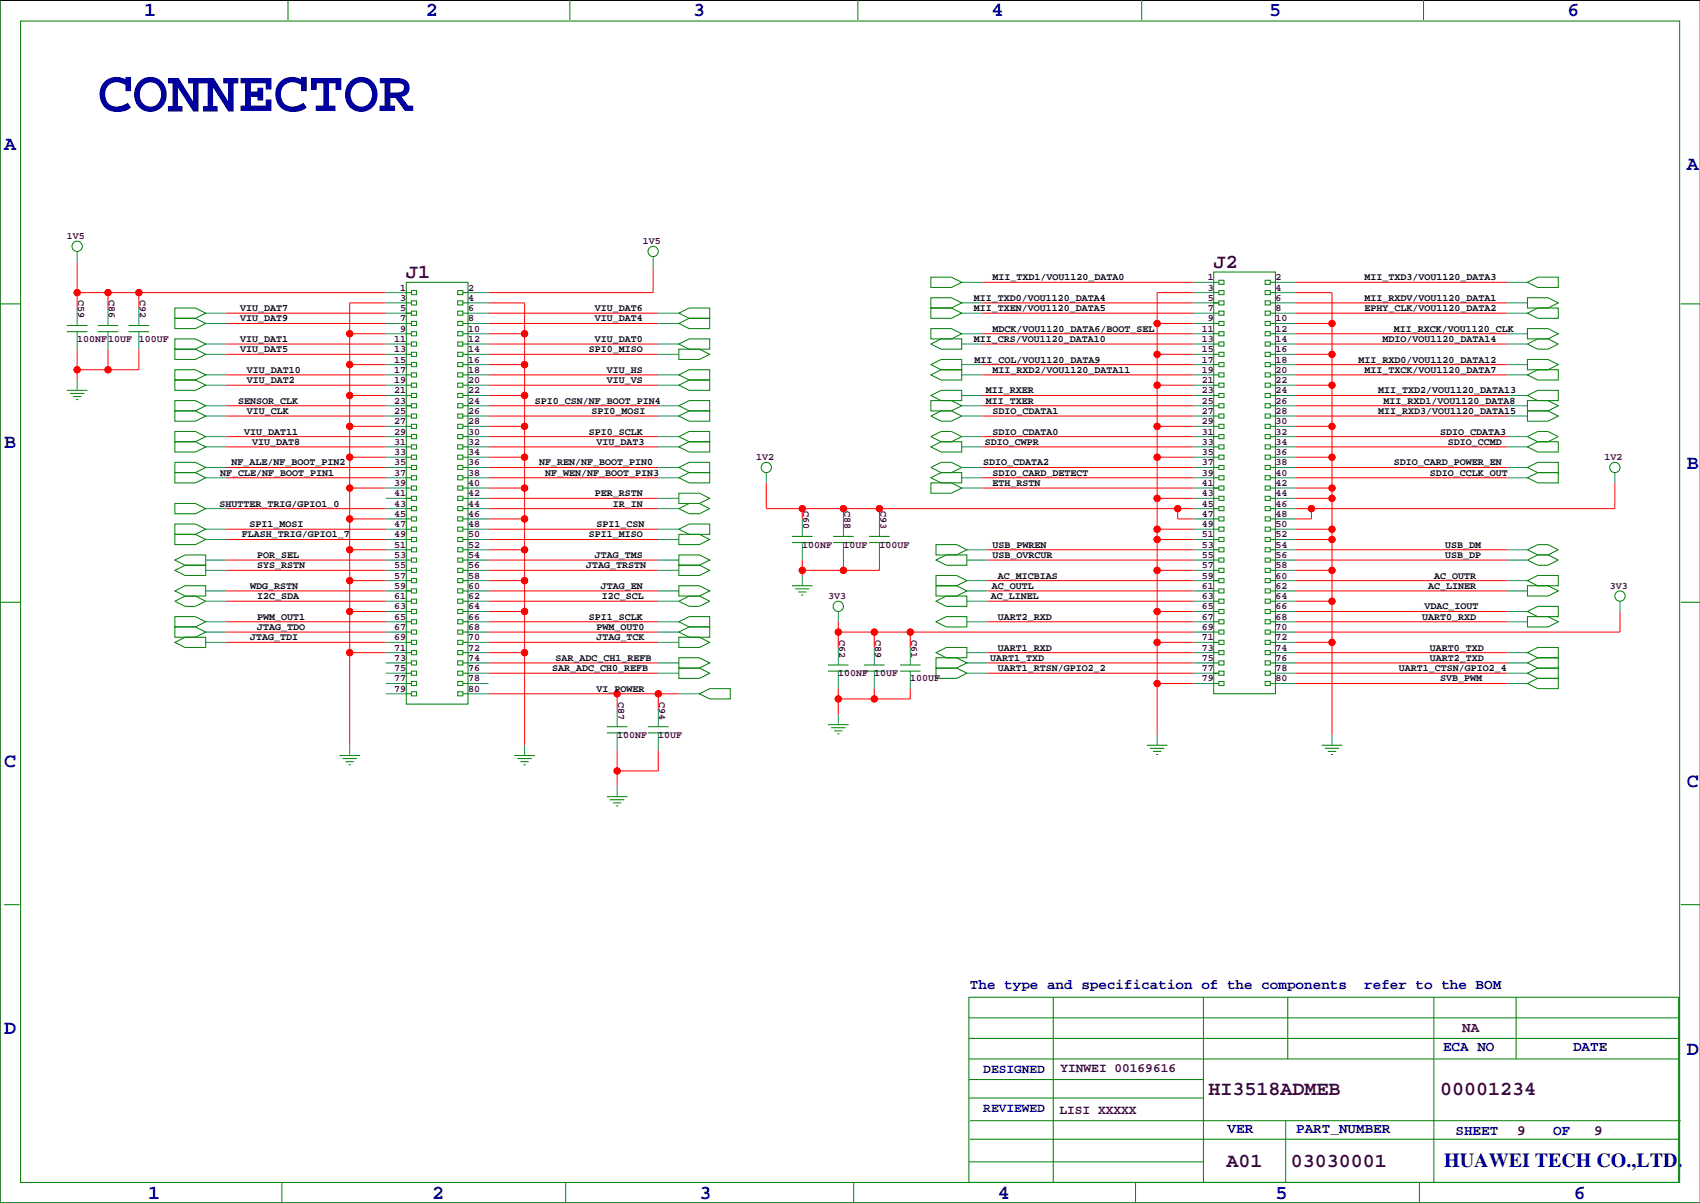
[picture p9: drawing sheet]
<svg xmlns="http://www.w3.org/2000/svg" width="420mm" height="297mm" viewBox="0 0 420 297" stroke-linecap="round" stroke-linejoin="round" font-family="sans-serif">
<defs><g id="words">
<text font-size="14.5" fill="#0000a0" x="24.1" y="27.4">CONNECTOR</text>
<g font-size="4.9" fill="#0000a0">
<text x="35.6" y="3.9">1</text>
<text x="105.2" y="3.9">2</text>
<text x="171.2" y="3.9">3</text>
<text x="244.9" y="3.9">4</text>
<text x="313.4" y="3.9">5</text>
<text x="387.1" y="3.9">6</text>
<text x="1" y="36.9">A</text>
<text x="416.6" y="42">A</text>
<text x="1" y="110.6">B</text>
<text x="416.6" y="115.7">B</text>
<text x="1" y="189.3">C</text>
<text x="416.6" y="194.4">C</text>
<text x="1" y="255.4">D</text>
<text x="416.6" y="260.5">D</text>
<text x="356.6" y="288">HUAWEI TECH CO.,LTD.</text>
<text x="36.6" y="296">1</text>
<text x="106.7" y="296">2</text>
<text x="172.7" y="296">3</text>
<text x="246.4" y="296">4</text>
<text x="315" y="296">5</text>
<text x="388.6" y="296">6</text>
</g>
<g font-size="4.9" fill="#400040">
<text x="100.3" y="68.7">J1</text>
<text x="299.7" y="66.2">J2</text>
<text x="298.5" y="270.5">HI3518ADMEB</text>
<text x="355.6" y="270.5">00001234</text>
<text x="302.9" y="288.3">A01</text>
<text x="318.8" y="288.3">03030001</text>
</g>
<g font-size="3.5" fill="#0000a0">
<text x="239.5" y="244.2">The type and specification of the components</text>
<text x="336.9" y="244.2">refer to the BOM</text>
<text x="356.4" y="259.4">ECA NO</text>
<text x="388.5" y="259.4">DATE</text>
<text x="303.1" y="279.7">VER</text>
<text x="320.1" y="279.7">PART_NUMBER</text>
<text x="359.4" y="280.3">SHEET</text>
<text x="383.5" y="280.3">OF</text>
</g>
<g font-size="3.5" fill="#400040">
<text x="361.1" y="254.9">NA</text>
<text x="374.6" y="280.3">9</text>
<text x="393.7" y="280.3">9</text>
</g>
<g font-size="3.2" fill="#0000a0">
<text x="242.8" y="264.9">DESIGNED</text>
<text x="242.8" y="274.5">REVIEWED</text>
</g>
<g font-size="3.2" fill="#400040">
<text x="261.9" y="264.7">YINWEI 00169616</text>
<text x="261.6" y="275.1">LISI XXXXX</text>
</g>
<g font-size="2.5" fill="#400040">
<text x="16.5" y="59">1V5</text>
<text x="158.7" y="60.3">1V5</text>
<text x="98.8" y="71.7">1</text>
<text x="115.6" y="71.7">2</text>
<text x="298.2" y="71.7">3</text>
<text x="298.2" y="69.2">1</text>
<text x="315" y="71.7">4</text>
<text x="315" y="69.2">2</text>
<text x="19.3" y="74.2" transform="rotate(90 19.3 74.2)">C59</text>
<text x="26.9" y="74.2" transform="rotate(90 26.9 74.2)">C86</text>
<text x="34.5" y="74.2" transform="rotate(90 34.5 74.2)">C92</text>
<text x="98.8" y="74.3">3</text>
<text x="98.8" y="76.8">5</text>
<text x="115.6" y="74.3">4</text>
<text x="115.6" y="76.8">6</text>
<text x="298.2" y="76.8">7</text>
<text x="298.2" y="74.3">5</text>
<text x="315" y="76.8">8</text>
<text x="315" y="74.3">6</text>
<text x="98.8" y="79.4">7</text>
<text x="98.8" y="81.9">9</text>
<text x="115.6" y="79.4">8</text>
<text x="115.6" y="81.9">10</text>
<text x="296.8" y="81.9">11</text>
<text x="298.2" y="79.4">9</text>
<text x="315" y="81.9">12</text>
<text x="315" y="79.4">10</text>
<text x="19" y="84.4">100NF</text>
<text x="26.7" y="84.4">10UF</text>
<text x="34.3" y="84.4">100UF</text>
<text x="97.4" y="84.4">11</text>
<text x="97.4" y="87">13</text>
<text x="97.4" y="89.5">15</text>
<text x="115.6" y="84.4">12</text>
<text x="115.6" y="87">14</text>
<text x="115.6" y="89.5">16</text>
<text x="296.8" y="89.5">17</text>
<text x="296.8" y="87">15</text>
<text x="296.8" y="84.4">13</text>
<text x="315" y="89.5">18</text>
<text x="315" y="87">16</text>
<text x="315" y="84.4">14</text>
<text x="97.4" y="92.1">17</text>
<text x="97.4" y="94.6">19</text>
<text x="115.6" y="92.1">18</text>
<text x="115.6" y="94.6">20</text>
<text x="296.8" y="94.6">21</text>
<text x="296.8" y="92.1">19</text>
<text x="315" y="94.6">22</text>
<text x="315" y="92.1">20</text>
<text x="97.4" y="97.1">21</text>
<text x="97.4" y="99.7">23</text>
<text x="115.6" y="97.1">22</text>
<text x="115.6" y="99.7">24</text>
<text x="296.8" y="99.7">25</text>
<text x="296.8" y="97.1">23</text>
<text x="315" y="97.1">24</text>
<text x="315" y="99.7">26</text>
<text x="97.4" y="102.2">25</text>
<text x="97.4" y="104.8">27</text>
<text x="97.4" y="107.3">29</text>
<text x="115.6" y="102.2">26</text>
<text x="115.6" y="104.8">28</text>
<text x="115.6" y="107.3">30</text>
<text x="296.8" y="107.3">31</text>
<text x="296.8" y="104.8">29</text>
<text x="296.8" y="102.2">27</text>
<text x="315" y="107.3">32</text>
<text x="315" y="104.8">30</text>
<text x="315" y="102.2">28</text>
<text x="97.4" y="109.8">31</text>
<text x="97.4" y="112.4">33</text>
<text x="115.6" y="109.8">32</text>
<text x="115.6" y="112.4">34</text>
<text x="186.7" y="113.7">1V2</text>
<text x="296.8" y="112.4">35</text>
<text x="296.8" y="109.8">33</text>
<text x="315" y="112.4">36</text>
<text x="315" y="109.8">34</text>
<text x="396.2" y="113.7">1V2</text>
<text x="97.4" y="114.9">35</text>
<text x="97.4" y="117.5">37</text>
<text x="115.6" y="114.9">36</text>
<text x="115.6" y="117.5">38</text>
<text x="296.8" y="117.5">39</text>
<text x="296.8" y="114.9">37</text>
<text x="315" y="117.5">40</text>
<text x="315" y="114.9">38</text>
<text x="97.4" y="120">39</text>
<text x="97.4" y="122.5">41</text>
<text x="97.4" y="125.1">43</text>
<text x="115.6" y="125.1">44</text>
<text x="115.6" y="122.5">42</text>
<text x="115.6" y="120">40</text>
<text x="296.8" y="125.1">45</text>
<text x="296.8" y="122.5">43</text>
<text x="296.8" y="120">41</text>
<text x="315" y="120">42</text>
<text x="315" y="122.5">44</text>
<text x="315" y="125.1">46</text>
<text x="97.4" y="127.6">45</text>
<text x="97.4" y="130.2">47</text>
<text x="115.6" y="130.2">48</text>
<text x="115.6" y="127.6">46</text>
<text x="198.3" y="126.2" transform="rotate(90 198.3 126.2)">C60</text>
<text x="208.5" y="126.2" transform="rotate(90 208.5 126.2)">C88</text>
<text x="217.4" y="126.2" transform="rotate(90 217.4 126.2)">C93</text>
<text x="296.8" y="130.2">49</text>
<text x="296.8" y="127.6">47</text>
<text x="315" y="127.6">48</text>
<text x="315" y="130.2">50</text>
<text x="97.4" y="132.7">49</text>
<text x="97.4" y="135.2">51</text>
<text x="97.4" y="137.8">53</text>
<text x="115.6" y="137.8">54</text>
<text x="115.6" y="135.2">52</text>
<text x="115.6" y="132.7">50</text>
<text x="198.1" y="135.2">100NF</text>
<text x="208.3" y="135.2">10UF</text>
<text x="217.2" y="135.2">100UF</text>
<text x="296.8" y="137.8">55</text>
<text x="296.8" y="135.2">53</text>
<text x="296.8" y="132.7">51</text>
<text x="315" y="132.7">52</text>
<text x="315" y="135.2">54</text>
<text x="315" y="137.8">56</text>
<text x="97.4" y="140.3">55</text>
<text x="97.4" y="142.9">57</text>
<text x="115.6" y="142.9">58</text>
<text x="115.6" y="140.3">56</text>
<text x="296.8" y="142.9">59</text>
<text x="296.8" y="140.3">57</text>
<text x="315" y="140.3">58</text>
<text x="315" y="142.9">60</text>
<text x="97.4" y="145.4">59</text>
<text x="97.4" y="147.9">61</text>
<text x="115.6" y="147.9">62</text>
<text x="115.6" y="145.4">60</text>
<text x="204.5" y="147.9">3V3</text>
<text x="296.8" y="147.9">63</text>
<text x="296.8" y="145.4">61</text>
<text x="315" y="145.4">62</text>
<text x="315" y="147.9">64</text>
<text x="397.5" y="145.4">3V3</text>
<text x="97.4" y="150.5">63</text>
<text x="97.4" y="153">65</text>
<text x="97.4" y="155.6">67</text>
<text x="115.6" y="155.6">68</text>
<text x="115.6" y="153">66</text>
<text x="115.6" y="150.5">64</text>
<text x="296.8" y="155.6">69</text>
<text x="296.8" y="153">67</text>
<text x="296.8" y="150.5">65</text>
<text x="315" y="150.5">66</text>
<text x="315" y="153">68</text>
<text x="315" y="155.6">70</text>
<text x="97.4" y="158.1">69</text>
<text x="97.4" y="160.6">71</text>
<text x="115.6" y="160.6">72</text>
<text x="115.6" y="158.1">70</text>
<text x="207.2" y="158" transform="rotate(90 207.2 158)">C62</text>
<text x="216.1" y="158" transform="rotate(90 216.1 158)">C89</text>
<text x="225" y="158" transform="rotate(90 225 158)">C61</text>
<text x="296.8" y="160.6">73</text>
<text x="296.8" y="158.1">71</text>
<text x="315" y="158.1">72</text>
<text x="315" y="160.6">74</text>
<text x="97.4" y="163.2">73</text>
<text x="97.4" y="165.7">75</text>
<text x="115.6" y="165.7">76</text>
<text x="115.6" y="163.2">74</text>
<text x="207" y="167">100NF</text>
<text x="215.9" y="167">10UF</text>
<text x="296.8" y="165.7">77</text>
<text x="296.8" y="163.2">75</text>
<text x="315" y="163.2">76</text>
<text x="315" y="165.7">78</text>
<text x="97.4" y="168.3">77</text>
<text x="97.4" y="170.8">79</text>
<text x="115.6" y="170.8">80</text>
<text x="115.6" y="168.3">78</text>
<text x="152.6" y="173.2" transform="rotate(90 152.6 173.2)">C87</text>
<text x="162.8" y="173.2" transform="rotate(90 162.8 173.2)">C94</text>
<text x="224.8" y="168.3">100UF</text>
<text x="296.8" y="168.3">79</text>
<text x="315" y="168.3">80</text>
<text x="152.4" y="182.2">100NF</text>
<text x="162.6" y="182.2">10UF</text>
</g>
<g font-size="2.5">
<text x="245.1" y="69.2">MII_TXD1/VOU1120_DATA0</text>
<text x="337" y="69.2">MII_TXD3/VOU1120_DATA3</text>
<text x="59.3" y="76.8">VIU_DAT7</text>
<text x="146.9" y="76.8">VIU_DAT6</text>
<text x="240.5" y="74.3">MII_TXD0/VOU1120_DATA4</text>
<text x="240.5" y="76.8">MII_TXEN/VOU1120_DATA5</text>
<text x="337" y="74.3">MII_RXDV/VOU1120_DATA1</text>
<text x="337" y="76.8">EPHY_CLK/VOU1120_DATA2</text>
<text x="59.3" y="79.4">VIU_DAT9</text>
<text x="146.9" y="79.4">VIU_DAT4</text>
<text x="245.1" y="81.9">MDCK/VOU1120_DATA6/BOOT_SEL</text>
<text x="344.2" y="81.9">MII_RXCK/VOU1120_CLK</text>
<text x="59.3" y="87">VIU_DAT5</text>
<text x="59.3" y="84.4">VIU_DAT1</text>
<text x="145.4" y="87">SPI0_MISO</text>
<text x="146.9" y="84.4">VIU_DAT0</text>
<text x="240.5" y="84.4">MII_CRS/VOU1120_DATA10</text>
<text x="240.7" y="89.5">MII_COL/VOU1120_DATA9</text>
<text x="335.5" y="89.5">MII_RXD0/VOU1120_DATA12</text>
<text x="341.4" y="84.4">MDIO/VOU1120_DATA14</text>
<text x="61" y="92.1">VIU_DAT10</text>
<text x="61" y="94.6">VIU_DAT2</text>
<text x="149.9" y="94.6">VIU_VS</text>
<text x="149.9" y="92.1">VIU_HS</text>
<text x="245.1" y="92.1">MII_RXD2/VOU1120_DATA11</text>
<text x="337" y="92.1">MII_TXCK/VOU1120_DATA7</text>
<text x="58.8" y="99.7">SENSOR_CLK</text>
<text x="132.1" y="99.7">SPI0_CSN/NF_BOOT_PIN4</text>
<text x="243.4" y="99.7">MII_TXER</text>
<text x="243.4" y="97.1">MII_RXER</text>
<text x="340.4" y="97.1">MII_TXD2/VOU1120_DATA13</text>
<text x="341.6" y="99.7">MII_RXD1/VOU1120_DATA8</text>
<text x="60.3" y="107.3">VIU_DAT11</text>
<text x="61" y="102.2">VIU_CLK</text>
<text x="145.4" y="107.3">SPI0_SCLK</text>
<text x="146" y="102.2">SPI0_MOSI</text>
<text x="245.1" y="107.3">SDIO_CDATA0</text>
<text x="245.1" y="102.2">SDIO_CDATA1</text>
<text x="340.4" y="102.2">MII_RXD3/VOU1120_DATA15</text>
<text x="355.6" y="107.3">SDIO_CDATA3</text>
<text x="62.2" y="109.8">VIU_DAT8</text>
<text x="147.3" y="109.8">VIU_DAT3</text>
<text x="243.2" y="109.8">SDIO_CWPR</text>
<text x="357.5" y="109.8">SDIO_CCMD</text>
<text x="54.4" y="117.5">NF_CLE/NF_BOOT_PIN1</text>
<text x="57.1" y="114.9">NF_ALE/NF_BOOT_PIN2</text>
<text x="133.1" y="114.9">NF_REN/NF_BOOT_PIN0</text>
<text x="134.6" y="117.5">NF_WEN/NF_BOOT_PIN3</text>
<text x="242.8" y="114.9">SDIO_CDATA2</text>
<text x="245.1" y="117.5">SDIO_CARD_DETECT</text>
<text x="344.2" y="114.9">SDIO_CARD_POWER_EN</text>
<text x="353.1" y="117.5">SDIO_CCLK_OUT</text>
<text x="54.2" y="125.1">SHUTTER_TRIG/GPIO1_0</text>
<text x="146.9" y="122.5">PER_RSTN</text>
<text x="151.3" y="125.1">IR_IN</text>
<text x="245.1" y="120">ETH_RSTN</text>
<text x="61.6" y="130.2">SPI1_MOSI</text>
<text x="147.3" y="130.2">SPI1_CSN</text>
<text x="59.7" y="132.7">FLASH_TRIG/GPIO1_7</text>
<text x="63.5" y="137.8">POR_SEL</text>
<text x="145.4" y="132.7">SPI1_MISO</text>
<text x="146.9" y="137.8">JTAG_TMS</text>
<text x="245.1" y="135.2">USB_PWREN</text>
<text x="245.1" y="137.8">USB_OVRCUR</text>
<text x="356.9" y="135.2">USB_DM</text>
<text x="356.9" y="137.8">USB_DP</text>
<text x="63.5" y="140.3">SYS_RSTN</text>
<text x="144.8" y="140.3">JTAG_TRSTN</text>
<text x="246.4" y="142.9">AC_MICBIAS</text>
<text x="354.1" y="142.9">AC_OUTR</text>
<text x="61.8" y="145.4">WDG_RSTN</text>
<text x="63.5" y="147.9">I2C_SDA</text>
<text x="148.4" y="145.4">JTAG_EN</text>
<text x="148.6" y="147.9">I2C_SCL</text>
<text x="244.7" y="147.9">AC_LINEL</text>
<text x="244.9" y="145.4">AC_OUTL</text>
<text x="352.6" y="145.4">AC_LINER</text>
<text x="63.5" y="155.6">JTAG_TDO</text>
<text x="63.5" y="153">PWM_OUT1</text>
<text x="145.4" y="153">SPI1_SCLK</text>
<text x="147.3" y="155.6">PWM_OUT0</text>
<text x="246.4" y="153">UART2_RXD</text>
<text x="351.2" y="153">UART0_RXD</text>
<text x="351.8" y="150.5">VDAC_IOUT</text>
<text x="61.8" y="158.1">JTAG_TDI</text>
<text x="147.3" y="158.1">JTAG_TCK</text>
<text x="246.4" y="160.6">UART1_RXD</text>
<text x="353.1" y="160.6">UART0_TXD</text>
<text x="136.3" y="165.7">SAR_ADC_CH0_REFB</text>
<text x="137.2" y="163.2">SAR_ADC_CH1_REFB</text>
<text x="244.5" y="163.2">UART1_TXD</text>
<text x="246.4" y="165.7">UART1_RTSN/GPIO2_2</text>
<text x="345.4" y="165.7">UART1_CTSN/GPIO2_4</text>
<text x="353.1" y="163.2">UART2_TXD</text>
<text x="147.3" y="170.8">VI_POWER</text>
<text x="355.6" y="168.3">SVB_PWM</text>
</g>
</g></defs>
<path d="M419.9 .1h-419.9v296.9h419.9" fill="none" stroke="#000" stroke-width=".25"/>
<g fill="none" stroke="#f00" stroke-width=".25">
<path d="M19 72.2h76.2M19 64.6v11.5M26.7 72.2v3.9M34.3 72.2v3.9M55.9 79.9h39.3M55.9 77.3h39.3M95.2 74.8h-8.8v109.2M120.6 79.9h42M120.6 77.3h42M120.6 74.8h8.9v109.2M161.3 65.9v6.3h-40.7M242.6 77.3h52"/>
<path d="M242.6 74.8h52M242.6 69.7h52M285.8 79.9h8.8M294.6 72.2h-8.8v109.3M320 79.9h8.9M320 72.2h8.9v109.3M320 77.3h52.1M320 74.8h52.1M320 69.7h52.1M19 86.2v7.6M26.7 86.2v5.1M34.3 86.2v5.1h-15.3"/>
<path d="M55.9 87.5h39.3M55.9 95.1h39.3M55.9 92.6h39.3M55.9 84.9h39.3M86.4 82.4h8.8M86.4 97.6h8.8M86.4 90h8.8M120.6 87.5h42M120.6 95.1h42M120.6 82.4h8.9M120.6 97.6h8.9M120.6 90h8.9"/>
<path d="M120.6 92.6h42M120.6 84.9h42M242.6 82.4h52M242.6 97.6h52M242.6 90h52M242.6 92.6h52M242.6 84.9h52M285.8 87.5h8.8M285.8 95.1h8.8M320 87.5h8.9M320 95.1h8.9M320 82.4h52.1"/>
<path d="M320 97.6h52.1M320 90h52.1M320 92.6h52.1M320 84.9h52.1M55.9 102.7h39.3M55.9 100.2h39.3M55.9 118h39.3M55.9 115.4h39.3M55.9 107.8h39.3M55.9 110.3h39.3M86.4 112.9h8.8M86.4 105.3h8.8"/>
<path d="M120.6 112.9h8.9M120.6 105.3h8.9M120.6 102.7h42M120.6 100.2h42M120.6 118h42M120.6 115.4h42M120.6 107.8h42M120.6 110.3h42M189.2 119.2v6.4h105.4M242.6 102.7h52M242.6 100.2h52M242.6 118h52"/>
<path d="M242.6 115.4h52M242.6 107.8h52M242.6 110.3h52M285.8 112.9h8.8M285.8 105.3h8.8M320 112.9h8.9M320 105.3h8.9M320 102.7h52.1M320 100.2h52.1M320 118h52.1M320 115.4h52.1M320 107.8h52.1"/>
<path d="M320 110.3h52.1M398.8 119.2v6.4h-78.8M55.9 125.6h39.3M55.9 130.7h39.3M55.9 133.2h39.3M55.9 138.3h39.3M86.4 135.7h8.8M86.4 120.5h8.8M86.4 128.1h8.8M120.6 125.6h42M120.6 130.7h42M120.6 133.2h42"/>
<path d="M120.6 138.3h42M120.6 135.7h8.9M120.6 123h42M120.6 120.5h8.9M120.6 128.1h8.9M198.1 125.6v2.5M198.1 138.3v3.8M208.3 125.6v2.5M208.3 138.3v2.5M217.2 138.3v2.5h-19.1M217.2 125.6v2.5M242.6 120.5h52"/>
<path d="M243.8 138.3h50.8M243.8 135.7h50.8M285.8 130.7h8.8M285.8 133.2h8.8M285.8 123h8.8M290.8 125.6v2.5h3.8M320 130.7h8.9M320 133.2h8.9M320 138.3h52.1M320 135.7h52.1M320 123h8.9M320 120.5h8.9"/>
<path d="M323.8 125.6v2.5h-3.8M55.9 148.4h39.3M55.9 153.5h39.3M55.9 145.9h39.3M55.9 158.6h39.3M55.9 140.8h39.3M55.9 156.1h39.3M86.4 143.4h8.8M86.4 151h8.8M120.6 143.4h8.9M120.6 148.4h42M120.6 153.5h42"/>
<path d="M120.6 151h8.9M120.6 145.9h42M120.6 158.6h42M120.6 140.8h42M120.6 156.1h42M207 156.1h87.6M207 153.5v6.4M215.9 156.1v3.8M224.8 156.1v3.8M243.8 143.4h50.8M243.8 148.4h50.8M243.8 153.5h50.8"/>
<path d="M243.8 145.9h50.8M285.8 151h8.8M285.8 158.6h8.8M285.8 140.8h8.8M320 143.4h52.1M320 148.4h8.9M320 153.5h52.1M320 151h52.1M320 145.9h52.1M320 158.6h8.9M320 140.8h8.9M400 151v5.1h-80"/>
<path d="M86.4 161.1h8.8M120.6 161.1h8.9M120.6 163.7h42M120.6 166.2h42M120.6 171.3h47M152.4 171.3v3.8M162.6 171.3v3.8M207 170v6.4M215.9 170v2.6M224.8 170v2.6h-17.8M243.8 161.1h50.8M243.8 163.7h50.8"/>
<path d="M243.8 166.2h50.8M285.8 168.8h8.8M320 161.1h52.1M320 168.8h52.1M320 163.7h52.1M320 166.2h52.1M152.4 185.3v8.9M162.6 185.3v5.1h-10.2"/>
<circle cx="19.1" cy="72.2" r=".76"/>
<circle cx="26.7" cy="72.2" r=".76"/>
<circle cx="34.3" cy="72.2" r=".76"/>
<circle cx="285.8" cy="79.9" r=".76"/>
<circle cx="328.9" cy="79.9" r=".76"/>
<circle cx="19.1" cy="91.3" r=".76"/>
<circle cx="26.7" cy="91.3" r=".76"/>
<circle cx="86.4" cy="90" r=".76"/>
<circle cx="86.4" cy="97.6" r=".76"/>
<circle cx="86.4" cy="82.4" r=".76"/>
<circle cx="129.5" cy="90" r=".76"/>
<circle cx="129.5" cy="97.6" r=".76"/>
<circle cx="129.5" cy="82.4" r=".76"/>
<circle cx="285.8" cy="95.1" r=".76"/>
<circle cx="285.8" cy="87.5" r=".76"/>
<circle cx="328.9" cy="95.1" r=".76"/>
<circle cx="328.9" cy="87.5" r=".76"/>
<circle cx="86.4" cy="105.3" r=".76"/>
<circle cx="86.4" cy="112.9" r=".76"/>
<circle cx="129.5" cy="105.3" r=".76"/>
<circle cx="129.5" cy="112.9" r=".76"/>
<circle cx="285.8" cy="105.3" r=".76"/>
<circle cx="285.8" cy="112.9" r=".76"/>
<circle cx="328.9" cy="105.3" r=".76"/>
<circle cx="328.9" cy="112.9" r=".76"/>
<circle cx="86.4" cy="120.5" r=".76"/>
<circle cx="86.4" cy="128.1" r=".76"/>
<circle cx="86.4" cy="135.7" r=".76"/>
<circle cx="129.5" cy="120.5" r=".76"/>
<circle cx="129.5" cy="128.1" r=".76"/>
<circle cx="129.5" cy="135.7" r=".76"/>
<circle cx="198.1" cy="125.6" r=".76"/>
<circle cx="208.3" cy="125.6" r=".76"/>
<circle cx="217.2" cy="125.6" r=".76"/>
<circle cx="285.8" cy="130.7" r=".76"/>
<circle cx="285.8" cy="133.2" r=".76"/>
<circle cx="285.8" cy="123" r=".76"/>
<circle cx="290.8" cy="125.6" r=".76"/>
<circle cx="323.9" cy="125.6" r=".76"/>
<circle cx="328.9" cy="130.7" r=".76"/>
<circle cx="328.9" cy="120.5" r=".76"/>
<circle cx="328.9" cy="133.2" r=".76"/>
<circle cx="328.9" cy="123" r=".76"/>
<circle cx="86.4" cy="143.4" r=".76"/>
<circle cx="86.4" cy="151" r=".76"/>
<circle cx="129.5" cy="143.4" r=".76"/>
<circle cx="129.5" cy="151" r=".76"/>
<circle cx="198.1" cy="140.8" r=".76"/>
<circle cx="207" cy="156.1" r=".76"/>
<circle cx="208.3" cy="140.8" r=".76"/>
<circle cx="215.9" cy="156.1" r=".76"/>
<circle cx="224.8" cy="156.1" r=".76"/>
<circle cx="285.8" cy="158.6" r=".76"/>
<circle cx="285.8" cy="151" r=".76"/>
<circle cx="285.8" cy="140.8" r=".76"/>
<circle cx="328.9" cy="158.6" r=".76"/>
<circle cx="328.9" cy="140.8" r=".76"/>
<circle cx="328.9" cy="148.4" r=".76"/>
<circle cx="86.4" cy="161.1" r=".76"/>
<circle cx="129.5" cy="161.1" r=".76"/>
<circle cx="152.4" cy="171.3" r=".76"/>
<circle cx="162.6" cy="171.3" r=".76"/>
<circle cx="207" cy="172.6" r=".76"/>
<circle cx="215.9" cy="172.6" r=".76"/>
<circle cx="285.8" cy="168.8" r=".76"/>
<circle cx="152.4" cy="190.4" r=".76"/>
</g>
<g fill="none" stroke="#008080" stroke-width=".25">
<path d="M19 62.1v2.5M19 76.1v4.3M26.7 76.1v4.3M34.3 76.1v4.3M50.8 77.3h5.1M50.8 79.9h5.1M95.2 77.3h5.1M95.2 79.9h5.1M95.2 74.8h5.1M95.2 72.2h5.1M115.6 77.3h5M115.6 79.9h5"/>
<path d="M115.6 74.8h5M115.6 72.2h5M161.3 63.4v2.5M162.6 77.3h5M162.6 79.9h5M237.5 77.3h5.1M237.5 69.7h5.1M237.5 74.8h5.1M294.6 77.3h5.1M294.6 79.9h5.1M294.6 69.7h5.1M294.6 74.8h5.1"/>
<path d="M294.6 72.2h5.1M315 77.3h5M315 79.9h5M315 69.7h5M315 74.8h5M315 72.2h5M372.1 77.3h5.1M372.1 69.7h5.1M372.1 74.8h5.1M19 81.9v4.3M19 93.8v2.6M26.7 81.9v4.3"/>
<path d="M34.3 81.9v4.3M50.8 84.9h5.1M50.8 87.5h5.1M50.8 92.6h5.1M50.8 95.1h5.1M95.2 84.9h5.1M95.2 87.5h5.1M95.2 92.6h5.1M95.2 82.4h5.1M95.2 90h5.1M95.2 97.6h5.1M95.2 95.1h5.1"/>
<path d="M115.6 84.9h5M115.6 87.5h5M115.6 92.6h5M115.6 82.4h5M115.6 90h5M115.6 97.6h5M115.6 95.1h5M162.6 84.9h5M162.6 87.5h5M162.6 92.6h5M162.6 95.1h5M237.5 84.9h5.1"/>
<path d="M237.5 92.6h5.1M237.5 82.4h5.1M237.5 90h5.1M237.5 97.6h5.1M294.6 84.9h5.1M294.6 87.5h5.1M294.6 92.6h5.1M294.6 82.4h5.1M294.6 90h5.1M294.6 97.6h5.1M294.6 95.1h5.1M315 84.9h5"/>
<path d="M315 87.5h5M315 92.6h5M315 82.4h5M315 90h5M315 97.6h5M315 95.1h5M372.1 84.9h5.1M372.1 92.6h5.1M372.1 82.4h5.1M372.1 90h5.1M372.1 97.6h5.1M50.8 107.8h5.1"/>
<path d="M50.8 102.7h5.1M50.8 115.4h5.1M50.8 100.2h5.1M50.8 118h5.1M50.8 110.3h5.1M95.2 107.8h5.1M95.2 102.7h5.1M95.2 115.4h5.1M95.2 100.2h5.1M95.2 118h5.1M95.2 110.3h5.1M95.2 105.3h5.1"/>
<path d="M95.2 112.9h5.1M115.6 107.8h5M115.6 102.7h5M115.6 115.4h5M115.6 100.2h5M115.6 118h5M115.6 110.3h5M115.6 105.3h5M115.6 112.9h5M162.6 107.8h5M162.6 102.7h5M162.6 115.4h5"/>
<path d="M162.6 100.2h5M162.6 118h5M162.6 110.3h5M189.2 116.7v2.5M237.5 107.8h5.1M237.5 102.7h5.1M237.5 115.4h5.1M237.5 100.2h5.1M237.5 118h5.1M237.5 110.3h5.1M294.6 107.8h5.1M294.6 102.7h5.1"/>
<path d="M294.6 115.4h5.1M294.6 100.2h5.1M294.6 118h5.1M294.6 110.3h5.1M294.6 105.3h5.1M294.6 112.9h5.1M315 107.8h5M315 102.7h5M315 115.4h5M315 100.2h5M315 118h5M315 110.3h5"/>
<path d="M315 105.3h5M315 112.9h5M372.1 107.8h5.1M372.1 102.7h5.1M372.1 115.4h5.1M372.1 100.2h5.1M372.1 118h5.1M372.1 110.3h5.1M398.8 116.7v2.5M50.8 138.3h5.1M50.8 125.6h5.1M50.8 133.2h5.1"/>
<path d="M50.8 130.7h5.1M95.2 138.3h5.1M95.2 135.7h5.1M95.2 123h5.1M95.2 125.6h5.1M95.2 133.2h5.1M95.2 130.7h5.1M95.2 120.5h5.1M95.2 128.1h5.1M115.6 138.3h5M115.6 135.7h5M115.6 123h5"/>
<path d="M115.6 125.6h5M115.6 133.2h5M115.6 130.7h5M115.6 120.5h5M115.6 128.1h5M162.6 138.3h5M162.6 123h5M162.6 125.6h5M162.6 133.2h5M162.6 130.7h5M198.1 128.1v4.3M198.1 134v4.3"/>
<path d="M208.3 128.1v4.3M208.3 134v4.3M217.2 128.1v4.3M217.2 134v4.3M237.5 120.5h5.1M238.8 138.3h5M238.8 135.7h5M294.6 138.3h5.1M294.6 135.7h5.1M294.6 123h5.1M294.6 125.6h5.1M294.6 133.2h5.1"/>
<path d="M294.6 130.7h5.1M294.6 120.5h5.1M294.6 128.1h5.1M315 138.3h5M315 135.7h5M315 123h5M315 125.6h5M315 133.2h5M315 130.7h5M315 120.5h5M315 128.1h5M372.1 138.3h5.1"/>
<path d="M372.1 135.7h5.1M50.8 148.4h5.1M50.8 153.5h5.1M50.8 140.8h5.1M50.8 145.9h5.1M50.8 156.1h5.1M50.8 158.6h5.1M95.2 148.4h5.1M95.2 153.5h5.1M95.2 140.8h5.1M95.2 145.9h5.1M95.2 156.1h5.1"/>
<path d="M95.2 158.6h5.1M95.2 143.4h5.1M95.2 151h5.1M115.6 148.4h5M115.6 153.5h5M115.6 140.8h5M115.6 145.9h5M115.6 156.1h5M115.6 158.6h5M115.6 143.4h5M115.6 151h5M162.6 148.4h5"/>
<path d="M162.6 153.5h5M162.6 140.8h5M162.6 145.9h5M162.6 156.1h5M162.6 158.6h5M198.1 142.1v2.5M207 151v2.5M207 159.9v4.3M215.9 159.9v4.3M224.8 159.9v4.3M238.8 148.4h5M238.8 153.5h5"/>
<path d="M238.8 145.9h5M238.8 143.4h5M294.6 148.4h5.1M294.6 153.5h5.1M294.6 140.8h5.1M294.6 145.9h5.1M294.6 156.1h5.1M294.6 158.6h5.1M294.6 143.4h5.1M294.6 151h5.1M315 148.4h5M315 153.5h5"/>
<path d="M315 140.8h5M315 145.9h5M315 156.1h5M315 158.6h5M315 143.4h5M315 151h5M372.1 153.5h5.1M372.1 145.9h5.1M372.1 143.4h5.1M372.1 151h5.1M400 148.4v2.6M95.2 171.3h5.1"/>
<path d="M95.2 166.2h5.1M95.2 163.7h5.1M95.2 168.8h5.1M95.2 161.1h5.1M115.6 171.3h5M115.6 166.2h5M115.6 163.7h5M115.6 168.8h5M115.6 161.1h5M152.4 175.1v4.3M162.6 175.1v4.3M162.6 166.2h5"/>
<path d="M162.6 163.7h5M167.6 171.3h5.1M207 165.7v4.3M207 176.4v2.5M215.9 165.7v4.3M224.8 165.7v4.3M238.8 166.2h5M238.8 163.7h5M238.8 161.1h5M294.6 166.2h5.1M294.6 163.7h5.1M294.6 168.8h5.1"/>
<path d="M294.6 161.1h5.1M315 166.2h5M315 163.7h5M315 168.8h5M315 161.1h5M372.1 166.2h5.1M372.1 163.7h5.1M372.1 168.8h5.1M372.1 161.1h5.1M86.4 184v2.5M129.5 184v2.5M152.4 181v4.3"/>
<path d="M152.4 194.2v2.5M162.6 181v4.3M285.8 181.5v2.5M328.9 181.5v2.5"/>
</g>
<g fill="none" stroke="#008000" stroke-width=".25">
<path d="M0 -.1v297.1h419.9M71.1 0v4.9M140.7 0v4.9M211.8 0v4.9M281.9 0v4.9M351.5 0v4.9M5.1 5.2h409.7v286.8h-409.7zM0 75h5.1M43.2 76.1h5.1l2.5 1.2-2.5 1.3h-5.1zM43.2 78.6h5.1l2.5 1.3-2.5 1.2h-5.1zM100.3 69.7h15.3v104.1h-15.3zM100.3 72.2h1.3"/>
<path d="M100.3 79.9h1.3M100.3 77.3h1.3M100.3 74.8h1.3M101.6 74.3h1.3v1h-1.3zM101.6 71.7h1.3v1.1h-1.3zM101.6 76.8h1.3v1h-1.3zM101.6 79.4h1.3v1h-1.3zM113 76.8h1.3v1h-1.3zM113 74.3h1.3v1h-1.3zM113 71.7h1.3v1.1h-1.3zM113 79.4h1.3v1h-1.3zM114.3 72.2h1.3"/>
<path d="M114.3 79.9h1.3M114.3 77.3h1.3M114.3 74.8h1.3M167.6 77.3l2.6-1.2h5.1v2.5h-5.1zM167.6 79.9l2.6-1.3h5.1v2.5h-5.1zM229.9 68.4h5l2.6 1.3-2.6 1.3h-5zM229.9 73.5h5l2.6 1.3-2.6 1.3h-5zM229.9 76.1h5l2.6 1.2-2.6 1.3h-5zM299.7 67.2h15.3v104.1h-15.3zM299.7 72.2h1.3M299.7 69.7h1.3M299.7 79.9h1.3"/>
<path d="M299.7 77.3h1.3M299.7 74.8h1.3M301 71.7h1.3v1.1h-1.3zM301 69.2h1.3v1h-1.3zM301 74.3h1.3v1h-1.3zM301 79.4h1.3v1h-1.3zM301 76.8h1.3v1h-1.3zM312.4 74.3h1.3v1h-1.3zM312.4 71.7h1.3v1.1h-1.3zM312.4 69.2h1.3v1h-1.3zM312.4 79.4h1.3v1h-1.3zM312.4 76.8h1.3v1h-1.3z"/>
<path d="M313.7 72.2h1.3M313.7 69.7h1.3M313.7 79.9h1.3M313.7 77.3h1.3M313.7 74.8h1.3M377.2 69.7l2.5-1.3h5.1v2.6h-5.1zM377.2 73.5h5.1l2.5 1.3-2.5 1.3h-5.1zM377.2 77.3l2.5-1.2h5.1v2.5h-5.1zM415 75h4.9M16.5 80.4h5.1M16.5 81.9h5.1M16.5 96.4h5.1"/>
<path d="M17.3 97.1h3.5M18 97.9h2.1M18.8 98.7h.5M24.1 80.4h5.1M24.1 81.9h5.1M31.7 80.4h5.1M31.7 81.9h5.1M43.2 83.7h5.1l2.5 1.2-2.5 1.3h-5.1zM43.2 86.2h5.1l2.5 1.3-2.5 1.3h-5.1zM43.2 91.3h5.1l2.5 1.3-2.5 1.2h-5.1zM43.2 93.8h5.1l2.5 1.3-2.5 1.3h-5.1zM43.2 98.9h5.1l2.5 1.3-2.5 1.3h-5.1z"/>
<path d="M100.3 95.1h1.3M100.3 92.6h1.3M100.3 97.6h1.3M100.3 90h1.3M100.3 87.5h1.3M100.3 84.9h1.3M100.3 82.4h1.3M101.6 97.1h1.3v1.1h-1.3zM101.6 94.6h1.3v1h-1.3zM101.6 99.7h1.3v1h-1.3zM101.6 92.1h1.3v1h-1.3zM101.6 89.5h1.3v1h-1.3z"/>
<path d="M101.6 87h1.3v1h-1.3zM101.6 84.4h1.3v1.1h-1.3zM101.6 81.9h1.3v1h-1.3zM113 99.7h1.3v1h-1.3zM113 97.1h1.3v1.1h-1.3zM113 94.6h1.3v1h-1.3zM113 92.1h1.3v1h-1.3zM113 89.5h1.3v1h-1.3zM113 87h1.3v1h-1.3zM113 84.4h1.3v1.1h-1.3zM113 81.9h1.3v1h-1.3zM114.3 95.1h1.3"/>
<path d="M114.3 92.6h1.3M114.3 97.6h1.3M114.3 90h1.3M114.3 87.5h1.3M114.3 84.9h1.3M114.3 82.4h1.3M167.6 84.9l2.6-1.2h5.1v2.5h-5.1zM167.6 86.2h5.1l2.6 1.3-2.6 1.3h-5.1zM167.6 92.6l2.6-1.3h5.1v2.5h-5.1zM167.6 95.1l2.6-1.3h5.1v2.6h-5.1zM229.9 81.1h5l2.6 1.3-2.6 1.3h-5zM229.9 84.9l2.5-1.2h5.1v2.5h-5.1z"/>
<path d="M229.9 90l2.5-1.2h5.1v2.5h-5.1zM229.9 92.6l2.5-1.3h5.1v2.5h-5.1zM229.9 97.6l2.5-1.2h5.1v2.5h-5.1zM229.9 98.9h5l2.6 1.3-2.6 1.3h-5zM299.7 95.1h1.3M299.7 92.6h1.3M299.7 97.6h1.3M299.7 90h1.3M299.7 87.5h1.3M299.7 84.9h1.3M299.7 82.4h1.3M301 94.6h1.3v1h-1.3z"/>
<path d="M301 92.1h1.3v1h-1.3zM301 97.1h1.3v1.1h-1.3zM301 99.7h1.3v1h-1.3zM301 89.5h1.3v1h-1.3zM301 87h1.3v1h-1.3zM301 84.4h1.3v1.1h-1.3zM301 81.9h1.3v1h-1.3zM312.4 99.7h1.3v1h-1.3zM312.4 97.1h1.3v1.1h-1.3zM312.4 94.6h1.3v1h-1.3zM312.4 92.1h1.3v1h-1.3zM312.4 89.5h1.3v1h-1.3z"/>
<path d="M312.4 87h1.3v1h-1.3zM312.4 84.4h1.3v1.1h-1.3zM312.4 81.9h1.3v1h-1.3zM313.7 95.1h1.3M313.7 92.6h1.3M313.7 97.6h1.3M313.7 90h1.3M313.7 87.5h1.3M313.7 84.9h1.3M313.7 82.4h1.3M377.2 81.1h5.1l2.5 1.3-2.5 1.3h-5.1zM377.2 88.8h5.1l2.5 1.2-2.5 1.3h-5.1z"/>
<path d="M377.2 92.6l2.5-1.3h5.1v2.5h-5.1zM377.2 97.6l2.5-1.2h5.1v2.5h-5.1zM377.2 98.9h5.1l2.5 1.3-2.5 1.3h-5.1zM377.2 84.9l2.5-1.2h2.6l2.5 1.2-2.5 1.3h-2.6zM43.2 101.5h5.1l2.5 1.2-2.5 1.3h-5.1zM43.2 106.5h5.1l2.5 1.3-2.5 1.3h-5.1zM43.2 109.1h5.1l2.5 1.2-2.5 1.3h-5.1zM43.2 114.2h5.1l2.5 1.2-2.5 1.3h-5.1zM43.2 116.7h5.1l2.5 1.3-2.5 1.2h-5.1zM100.3 112.9h1.3M100.3 110.3h1.3M100.3 107.8h1.3"/>
<path d="M100.3 105.3h1.3M100.3 102.7h1.3M100.3 100.2h1.3M100.3 118h1.3M100.3 115.4h1.3M101.6 114.9h1.3v1h-1.3zM101.6 112.4h1.3v1h-1.3zM101.6 109.8h1.3v1.1h-1.3zM101.6 107.3h1.3v1h-1.3zM101.6 104.8h1.3v1h-1.3zM101.6 102.2h1.3v1h-1.3zM101.6 117.5h1.3v1h-1.3z"/>
<path d="M113 104.8h1.3v1h-1.3zM113 102.2h1.3v1h-1.3zM113 117.5h1.3v1h-1.3zM113 114.9h1.3v1h-1.3zM113 112.4h1.3v1h-1.3zM113 109.8h1.3v1.1h-1.3zM113 107.3h1.3v1h-1.3zM114.3 112.9h1.3M114.3 110.3h1.3M114.3 107.8h1.3M114.3 105.3h1.3M114.3 102.7h1.3"/>
<path d="M114.3 100.2h1.3M114.3 118h1.3M114.3 115.4h1.3M167.6 107.8l2.6-1.3h5.1v2.6h-5.1zM167.6 102.7l2.6-1.2h5.1v2.5h-5.1zM167.6 115.4l2.6-1.2h5.1v2.5h-5.1zM167.6 100.2l2.6-1.3h5.1v2.6h-5.1zM167.6 110.3l2.6-1.2h5.1v2.5h-5.1zM167.6 118l2.6-1.3h5.1v2.5h-5.1zM229.9 110.3l2.5-1.2h5.1v2.5h-5.1zM229.9 119.2h5l2.6 1.3-2.6 1.3h-5zM229.9 118l2.5-1.3h5.1v2.5h-5.1z"/>
<path d="M229.9 102.7l2.5-1.2h2.5l2.6 1.2-2.6 1.3h-2.5zM229.9 107.8l2.5-1.3h2.5l2.6 1.3-2.6 1.3h-2.5zM229.9 115.4l2.5-1.2h2.5l2.6 1.2-2.6 1.3h-2.5zM299.7 112.9h1.3M299.7 110.3h1.3M299.7 107.8h1.3M299.7 105.3h1.3M299.7 102.7h1.3M299.7 100.2h1.3M299.7 118h1.3M299.7 115.4h1.3M301 112.4h1.3v1h-1.3z"/>
<path d="M301 109.8h1.3v1.1h-1.3zM301 107.3h1.3v1h-1.3zM301 104.8h1.3v1h-1.3zM301 102.2h1.3v1h-1.3zM301 117.5h1.3v1h-1.3zM301 114.9h1.3v1h-1.3zM312.4 102.2h1.3v1h-1.3zM312.4 117.5h1.3v1h-1.3zM312.4 114.9h1.3v1h-1.3zM312.4 112.4h1.3v1h-1.3zM312.4 109.8h1.3v1.1h-1.3zM312.4 107.3h1.3v1h-1.3z"/>
<path d="M312.4 104.8h1.3v1h-1.3zM313.7 112.9h1.3M313.7 110.3h1.3M313.7 107.8h1.3M313.7 105.3h1.3M313.7 102.7h1.3M313.7 100.2h1.3M313.7 118h1.3M313.7 115.4h1.3M377.2 101.5h5.1l2.5 1.2-2.5 1.3h-5.1zM377.2 118l2.5-1.3h5.1v2.5h-5.1zM377.2 110.3l2.5-1.2h5.1v2.5h-5.1z"/>
<path d="M377.2 115.4l2.5-1.2h5.1v2.5h-5.1zM377.2 107.8l2.5-1.3h2.6l2.5 1.3-2.5 1.3h-2.6zM43.2 124.3h5.1l2.5 1.3-2.5 1.3h-5.1zM43.2 129.4h5.1l2.5 1.3-2.5 1.2h-5.1zM43.2 131.9h5.1l2.5 1.3-2.5 1.3h-5.1zM43.2 138.3l2.5-1.3h5.1v2.6h-5.1zM100.3 138.3h1.3M100.3 130.7h1.3M100.3 128.1h1.3M100.3 125.6h1.3M100.3 135.7h1.3M100.3 133.2h1.3"/>
<path d="M100.3 123h1.3M100.3 120.5h1.3M101.6 125.1h1.3v1h-1.3zM101.6 120h1.3v1h-1.3zM101.6 137.8h1.3v1h-1.3zM101.6 135.2h1.3v1.1h-1.3zM101.6 132.7h1.3v1h-1.3zM101.6 130.2h1.3v1h-1.3zM101.6 127.6h1.3v1h-1.3zM101.6 122.5h1.3v1.1h-1.3zM113 132.7h1.3v1h-1.3zM113 130.2h1.3v1h-1.3z"/>
<path d="M113 127.6h1.3v1h-1.3zM113 137.8h1.3v1h-1.3zM113 135.2h1.3v1.1h-1.3zM113 125.1h1.3v1h-1.3zM113 122.5h1.3v1.1h-1.3zM113 120h1.3v1h-1.3zM114.3 138.3h1.3M114.3 130.7h1.3M114.3 128.1h1.3M114.3 125.6h1.3M114.3 135.7h1.3M114.3 133.2h1.3"/>
<path d="M114.3 123h1.3M114.3 120.5h1.3M167.6 121.8h5.1l2.6 1.2-2.6 1.3h-5.1zM167.6 131.9h5.1l2.6 1.3-2.6 1.3h-5.1zM167.6 137h5.1l2.6 1.3-2.6 1.3h-5.1zM167.6 130.7l2.6-1.3h5.1v2.5h-5.1zM167.6 139.6h5.1l2.6 1.2-2.6 1.3h-5.1zM167.6 125.6l2.6-1.3h2.5l2.6 1.3-2.6 1.3h-2.5zM195.6 132.4h5.1M195.6 134h5.1M205.7 132.4h5.1M205.7 134h5.1"/>
<path d="M214.6 132.4h5.1M214.6 134h5.1M231.1 134.5h5.1l2.6 1.2-2.6 1.3h-5.1zM231.1 138.3l2.6-1.3h5.1v2.6h-5.1zM299.7 138.3h1.3M299.7 130.7h1.3M299.7 128.1h1.3M299.7 125.6h1.3M299.7 135.7h1.3M299.7 133.2h1.3M299.7 123h1.3M299.7 120.5h1.3"/>
<path d="M301 122.5h1.3v1.1h-1.3zM301 137.8h1.3v1h-1.3zM301 135.2h1.3v1.1h-1.3zM301 132.7h1.3v1h-1.3zM301 130.2h1.3v1h-1.3zM301 127.6h1.3v1h-1.3zM301 125.1h1.3v1h-1.3zM301 120h1.3v1h-1.3zM312.4 130.2h1.3v1h-1.3zM312.4 127.6h1.3v1h-1.3zM312.4 125.1h1.3v1h-1.3zM312.4 137.8h1.3v1h-1.3z"/>
<path d="M312.4 135.2h1.3v1.1h-1.3zM312.4 132.7h1.3v1h-1.3zM312.4 122.5h1.3v1.1h-1.3zM312.4 120h1.3v1h-1.3zM313.7 138.3h1.3M313.7 130.7h1.3M313.7 128.1h1.3M313.7 125.6h1.3M313.7 135.7h1.3M313.7 133.2h1.3M313.7 123h1.3M313.7 120.5h1.3"/>
<path d="M379.7 137l-2.5 1.3 2.5 1.3h2.6l2.5-1.3-2.5-1.3M379.7 137h2.6M379.7 137l-2.5-1.3 2.5-1.2h2.6l2.5 1.2-2.5 1.3M0 148.7h5.1M43.2 140.8l2.5-1.2h5.1v2.5h-5.1zM43.2 145.9l2.5-1.3h5.1v2.6h-5.1zM43.2 152.3h5.1l2.5 1.2-2.5 1.3h-5.1zM43.2 154.8h5.1l2.5 1.3-2.5 1.2h-5.1zM43.2 158.6l2.5-1.3h5.1v2.6h-5.1zM43.2 148.4l2.5-1.2h2.6l2.5 1.2-2.5 1.3h-2.6zM100.3 140.8h1.3M100.3 158.6h1.3"/>
<path d="M100.3 156.1h1.3M100.3 153.5h1.3M100.3 151h1.3M100.3 148.4h1.3M100.3 145.9h1.3M100.3 143.4h1.3M101.6 142.9h1.3v1h-1.3zM101.6 140.3h1.3v1h-1.3zM101.6 145.4h1.3v1h-1.3zM101.6 158.1h1.3v1h-1.3zM101.6 155.6h1.3v1h-1.3zM101.6 153h1.3v1h-1.3z"/>
<path d="M101.6 150.5h1.3v1h-1.3zM101.6 147.9h1.3v1.1h-1.3zM113 158.1h1.3v1h-1.3zM113 155.6h1.3v1h-1.3zM113 153h1.3v1h-1.3zM113 150.5h1.3v1h-1.3zM113 147.9h1.3v1.1h-1.3zM113 145.4h1.3v1h-1.3zM113 142.9h1.3v1h-1.3zM113 140.3h1.3v1h-1.3zM114.3 140.8h1.3M114.3 158.6h1.3"/>
<path d="M114.3 156.1h1.3M114.3 153.5h1.3M114.3 151h1.3M114.3 148.4h1.3M114.3 145.9h1.3M114.3 143.4h1.3M167.6 153.5l2.6-1.2h5.1v2.5h-5.1zM167.6 144.6h5.1l2.6 1.3-2.6 1.3h-5.1zM167.6 156.1l2.6-1.3h5.1v2.5h-5.1zM167.6 157.3h5.1l2.6 1.3-2.6 1.3h-5.1zM167.6 148.4l2.6-1.2h2.5l2.6 1.2-2.6 1.3h-2.5zM195.6 144.6h5.1"/>
<path d="M196.3 145.4h3.6M197.1 146.2h2M197.9 146.9h.5M231.1 144.6h5.1l2.6 1.3-2.6 1.3h-5.1zM231.1 148.4l2.6-1.2h5.1v2.5h-5.1zM231.1 142.1h5.1l2.6 1.3-2.6 1.2h-5.1zM231.1 153.5l2.6-1.2h5.1v2.5h-5.1zM299.7 140.8h1.3M299.7 158.6h1.3M299.7 156.1h1.3M299.7 153.5h1.3M299.7 151h1.3"/>
<path d="M299.7 148.4h1.3M299.7 145.9h1.3M299.7 143.4h1.3M301 140.3h1.3v1h-1.3zM301 142.9h1.3v1h-1.3zM301 158.1h1.3v1h-1.3zM301 155.6h1.3v1h-1.3zM301 153h1.3v1h-1.3zM301 150.5h1.3v1h-1.3zM301 147.9h1.3v1.1h-1.3zM301 145.4h1.3v1h-1.3zM312.4 158.1h1.3v1h-1.3z"/>
<path d="M312.4 155.6h1.3v1h-1.3zM312.4 153h1.3v1h-1.3zM312.4 150.5h1.3v1h-1.3zM312.4 147.9h1.3v1.1h-1.3zM312.4 145.4h1.3v1h-1.3zM312.4 142.9h1.3v1h-1.3zM312.4 140.3h1.3v1h-1.3zM313.7 140.8h1.3M313.7 158.6h1.3M313.7 156.1h1.3M313.7 153.5h1.3M313.7 151h1.3"/>
<path d="M313.7 148.4h1.3M313.7 145.9h1.3M313.7 143.4h1.3M377.2 143.4l2.5-1.3h5.1v2.5h-5.1zM377.2 144.6h5.1l2.5 1.3-2.5 1.3h-5.1zM377.2 151l2.5-1.3h5.1v2.6h-5.1zM377.2 152.3h5.1l2.5 1.2-2.5 1.3h-5.1zM415 148.7h4.9M100.3 163.7h1.3M100.3 161.1h1.3M100.3 168.8h1.3M100.3 166.2h1.3"/>
<path d="M100.3 171.3h1.3M101.6 165.7h1.3v1h-1.3zM101.6 163.2h1.3v1h-1.3zM101.6 168.3h1.3v1h-1.3zM101.6 170.8h1.3v1h-1.3zM101.6 160.6h1.3v1.1h-1.3zM113 160.6h1.3v1.1h-1.3zM113 170.8h1.3v1h-1.3zM113 165.7h1.3v1h-1.3zM113 163.2h1.3v1h-1.3zM113 168.3h1.3v1h-1.3zM114.3 163.7h1.3"/>
<path d="M114.3 161.1h1.3M114.3 168.8h1.3M114.3 166.2h1.3M114.3 171.3h1.3M149.9 179.4h5M160 179.4h5.1M167.6 165h5.1l2.6 1.2-2.6 1.3h-5.1zM167.6 162.4h5.1l2.6 1.3-2.6 1.3h-5.1zM172.7 171.3l2.6-1.3h5v2.6h-5zM204.5 178.9h5M204.5 164.2h5M204.5 165.7h5"/>
<path d="M205.2 179.7h3.6M213.4 164.2h5M213.4 165.7h5M222.2 164.2h5.1M222.2 165.7h5.1M231.1 161.1l2.6-1.2h5.1v2.5h-5.1zM231.1 162.4h5.1l2.6 1.3-2.6 1.3h-5.1zM231.1 165h5.1l2.6 1.2-2.6 1.3h-5.1zM299.7 163.7h1.3M299.7 161.1h1.3M299.7 168.8h1.3M299.7 166.2h1.3"/>
<path d="M301 163.2h1.3v1h-1.3zM301 160.6h1.3v1.1h-1.3zM301 165.7h1.3v1h-1.3zM301 168.3h1.3v1h-1.3zM312.4 168.3h1.3v1h-1.3zM312.4 163.2h1.3v1h-1.3zM312.4 160.6h1.3v1.1h-1.3zM312.4 165.7h1.3v1h-1.3zM313.7 163.7h1.3M313.7 161.1h1.3M313.7 168.8h1.3M313.7 166.2h1.3"/>
<path d="M377.2 163.7l2.5-1.3h5.1v2.6h-5.1zM377.2 166.2l2.5-1.2h5.1v2.5h-5.1zM377.2 168.8l2.5-1.3h5.1v2.5h-5.1zM377.2 161.1l2.5-1.2h5.1v2.5h-5.1zM83.8 186.5h5.1M84.6 187.3h3.5M85.3 188.1h2.1M86.1 188.8h.5M127 186.5h5.1M127.8 187.3h3.5M128.5 188.1h2.1M129.3 188.8h.5"/>
<path d="M149.9 181h5M149.9 196.7h5M150.6 197.5h3.6M151.4 198.2h2M152.1 199h.6M160 181h5.1M206 180.5h2M206.8 181.2h.5M283.2 184h5.1M284 184.8h3.5M284.7 185.5h2.1M285.5 186.3h.5"/>
<path d="M326.4 184h5.1M327.2 184.8h3.5M327.9 185.5h2M328.7 186.3h.5M1 223.4h3.8M415 223.4h4.9M239.3 246.2h175.2v45.8h-175.2zM239.3 251.3h175.2M239.3 256.4h175.2M260.1 246.2v45.8M297.2 246.2v45.8M318 246.2v15.3"/>
<path d="M354.1 246.2v45.8M374.4 246.2v15.3M239.3 266.6h57.9M239.3 261.5h175.2M239.3 271.1h57.9M239.5 276.7h175.5M317.5 276.7v15.3M69.6 292v5M139.7 292v5M210.8 292v5M239.3 286.9h57.9M239.5 281.3h175"/>
<path d="M280.4 292v5M350.5 292v5M383.5 287.4h.1"/>
<circle cx="19" cy="60.8" r="1.27"/>
<circle cx="161.3" cy="62.1" r="1.27"/>
<circle cx="189.2" cy="115.4" r="1.27"/>
<circle cx="398.8" cy="115.4" r="1.27"/>
<circle cx="207" cy="149.7" r="1.27"/>
<circle cx="400" cy="147.2" r="1.27"/>
</g>
<g fill="#f00" stroke="#f00" stroke-width=".25">
<circle cx="285.8" cy="133.2" r=".76"/>
<circle cx="285.8" cy="168.8" r=".76"/>
<circle cx="285.8" cy="158.6" r=".76"/>
<circle cx="285.8" cy="151" r=".76"/>
<circle cx="285.8" cy="140.8" r=".76"/>
<circle cx="285.8" cy="130.7" r=".76"/>
<circle cx="285.8" cy="123" r=".76"/>
<circle cx="285.8" cy="112.9" r=".76"/>
<circle cx="285.8" cy="105.3" r=".76"/>
<circle cx="285.8" cy="95.1" r=".76"/>
<circle cx="285.8" cy="87.5" r=".76"/>
<circle cx="285.8" cy="79.9" r=".76"/>
<circle cx="198.1" cy="140.8" r=".76"/>
<circle cx="208.3" cy="140.8" r=".76"/>
<circle cx="152.4" cy="190.4" r=".76"/>
<circle cx="129.5" cy="161.1" r=".76"/>
<circle cx="129.5" cy="151" r=".76"/>
<circle cx="129.5" cy="143.4" r=".76"/>
<circle cx="129.5" cy="135.7" r=".76"/>
<circle cx="129.5" cy="128.1" r=".76"/>
<circle cx="129.5" cy="120.5" r=".76"/>
<circle cx="129.5" cy="112.9" r=".76"/>
<circle cx="129.5" cy="105.3" r=".76"/>
<circle cx="129.5" cy="97.6" r=".76"/>
<circle cx="129.5" cy="90" r=".76"/>
<circle cx="129.5" cy="82.4" r=".76"/>
<circle cx="26.7" cy="91.3" r=".76"/>
<circle cx="19.1" cy="91.3" r=".76"/>
<circle cx="34.3" cy="72.2" r=".76"/>
<circle cx="26.7" cy="72.2" r=".76"/>
<circle cx="19.1" cy="72.2" r=".76"/>
<circle cx="86.4" cy="161.1" r=".76"/>
<circle cx="86.4" cy="151" r=".76"/>
<circle cx="86.4" cy="143.4" r=".76"/>
<circle cx="86.4" cy="135.7" r=".76"/>
<circle cx="86.4" cy="128.1" r=".76"/>
<circle cx="86.4" cy="120.5" r=".76"/>
<circle cx="86.4" cy="112.9" r=".76"/>
<circle cx="86.4" cy="105.3" r=".76"/>
<circle cx="86.4" cy="97.6" r=".76"/>
<circle cx="86.4" cy="90" r=".76"/>
<circle cx="86.4" cy="82.4" r=".76"/>
<circle cx="328.9" cy="133.2" r=".76"/>
<circle cx="328.9" cy="158.6" r=".76"/>
<circle cx="328.9" cy="148.4" r=".76"/>
<circle cx="328.9" cy="140.8" r=".76"/>
<circle cx="328.9" cy="130.7" r=".76"/>
<circle cx="328.9" cy="123" r=".76"/>
<circle cx="328.9" cy="120.5" r=".76"/>
<circle cx="328.9" cy="112.9" r=".76"/>
<circle cx="328.9" cy="105.3" r=".76"/>
<circle cx="328.9" cy="95.1" r=".76"/>
<circle cx="328.9" cy="87.5" r=".76"/>
<circle cx="328.9" cy="79.9" r=".76"/>
<circle cx="198.1" cy="125.6" r=".76"/>
<circle cx="208.3" cy="125.6" r=".76"/>
<circle cx="217.2" cy="125.6" r=".76"/>
<circle cx="290.8" cy="125.6" r=".76"/>
<circle cx="224.8" cy="156.1" r=".76"/>
<circle cx="215.9" cy="156.1" r=".76"/>
<circle cx="207" cy="156.1" r=".76"/>
<circle cx="215.9" cy="172.6" r=".76"/>
<circle cx="207" cy="172.6" r=".76"/>
<circle cx="152.4" cy="171.3" r=".76"/>
<circle cx="162.6" cy="171.3" r=".76"/>
<circle cx="323.9" cy="125.6" r=".76"/>
</g>
<use href="#words"/>
</svg>
